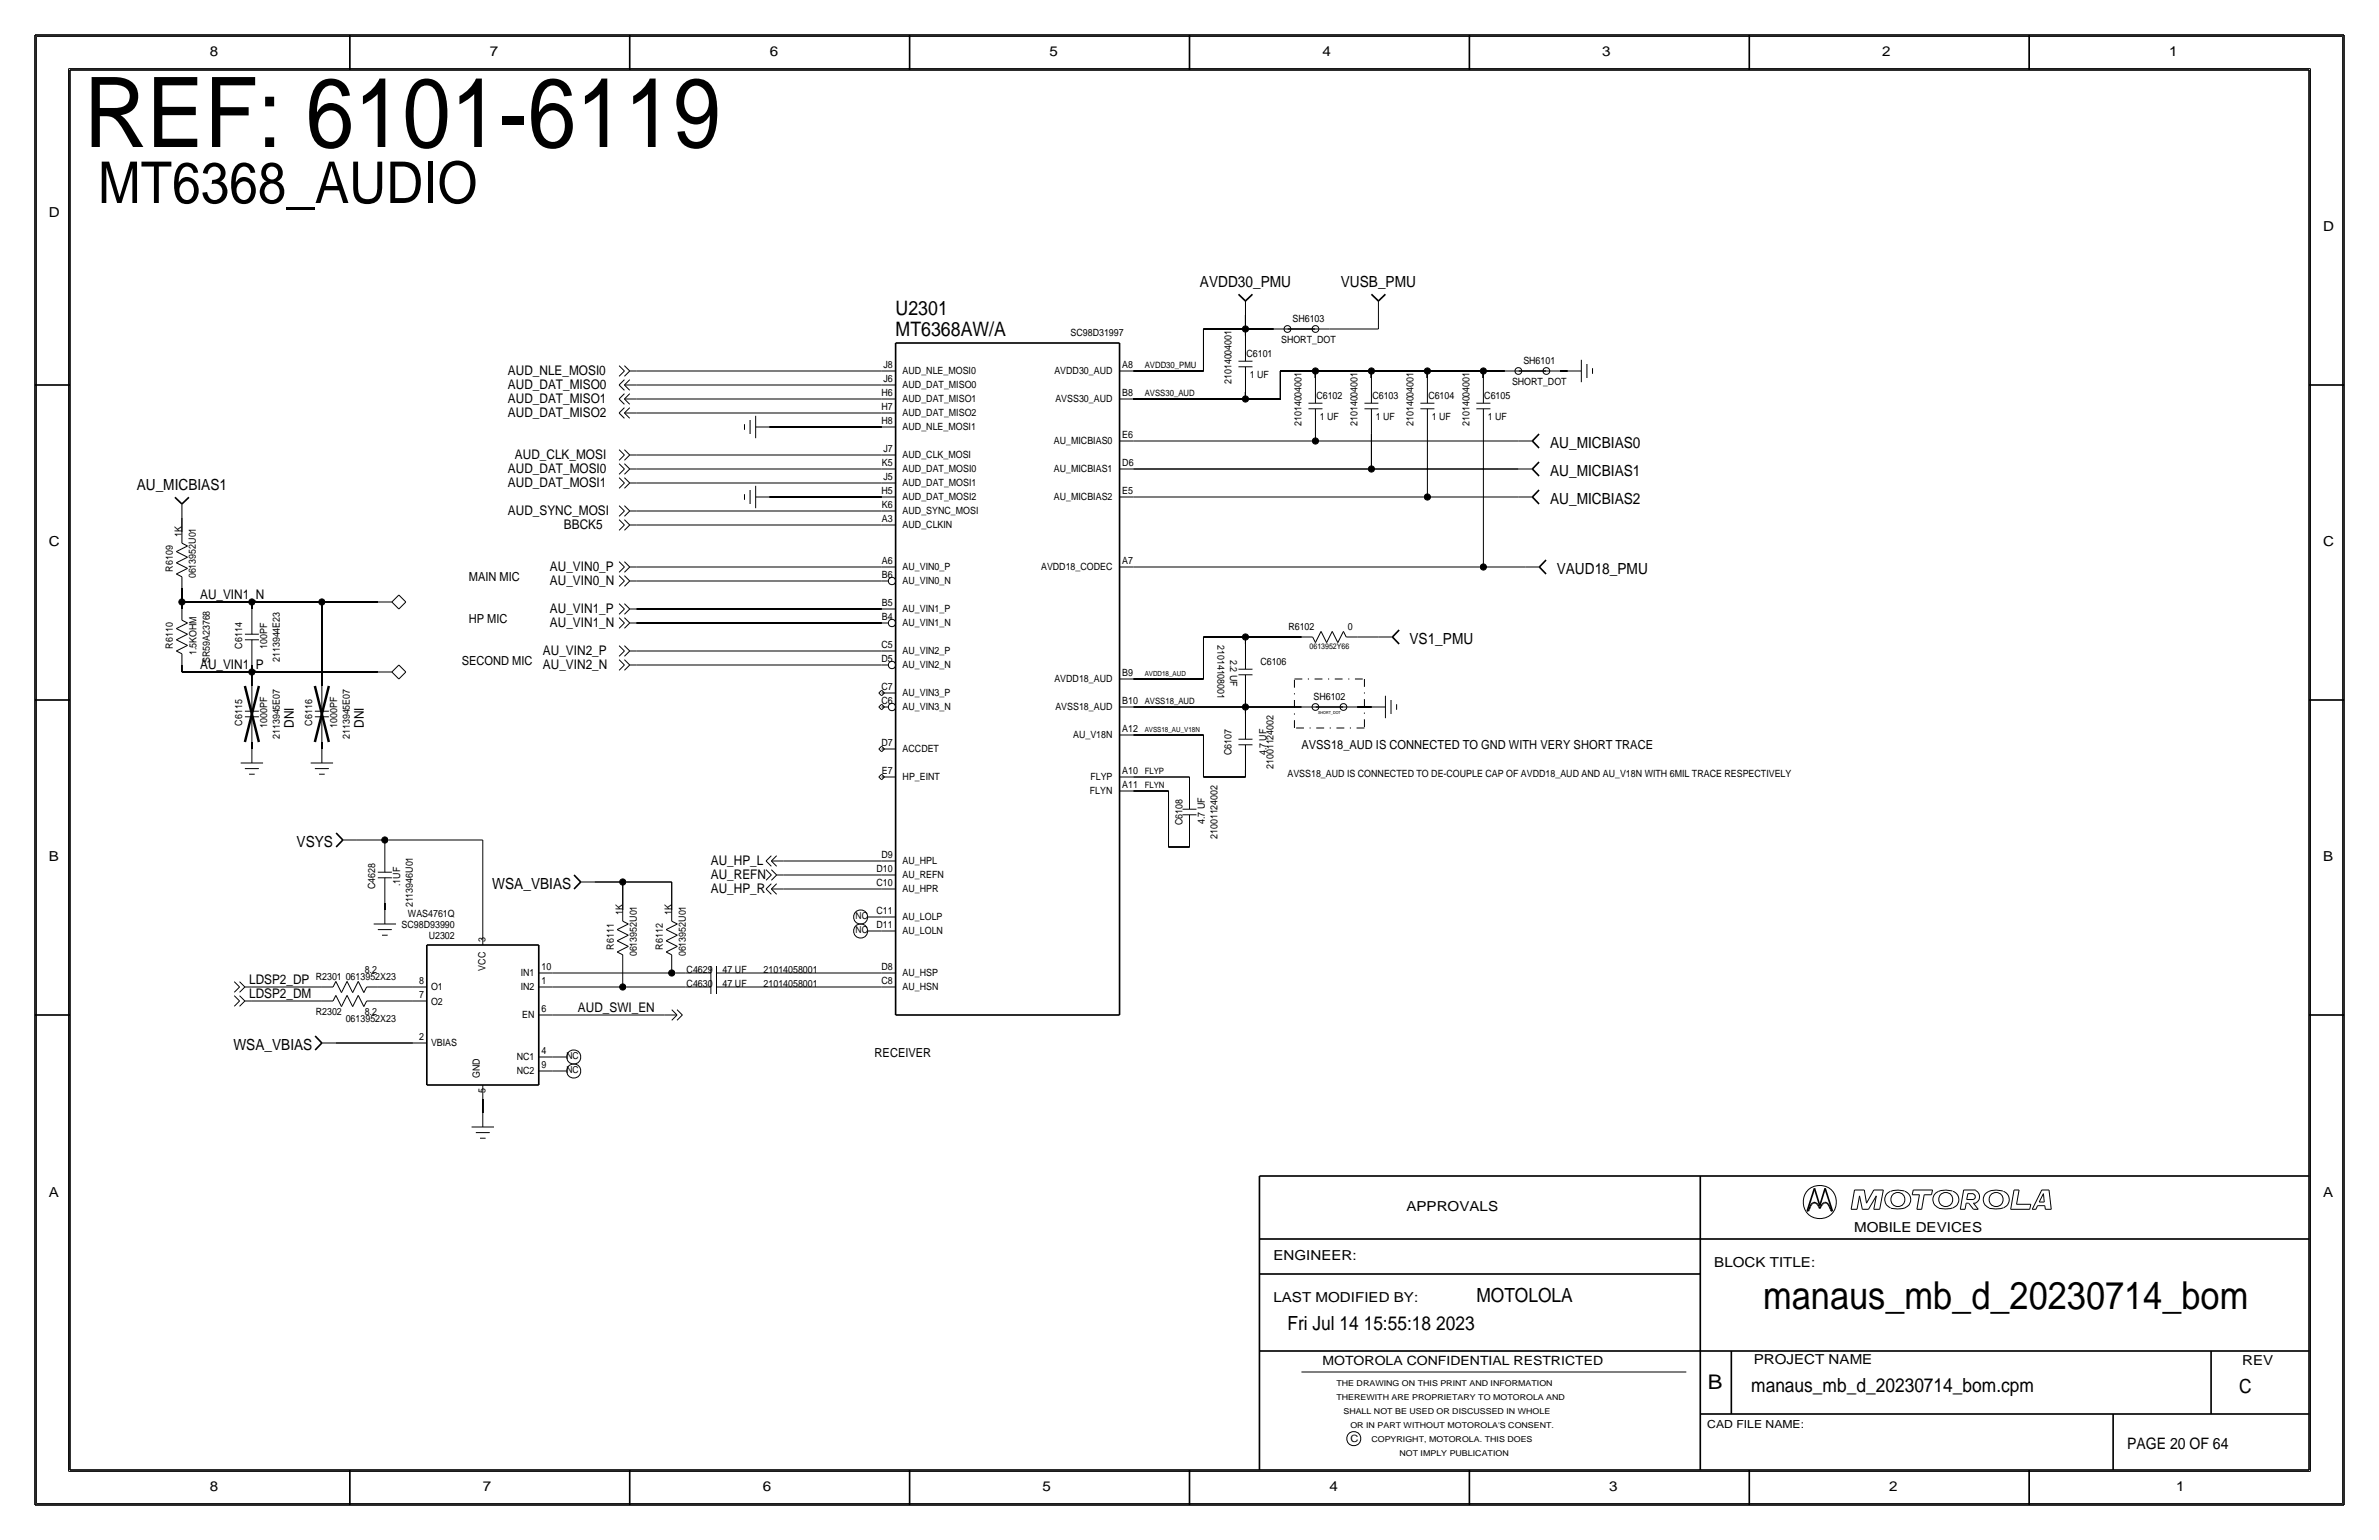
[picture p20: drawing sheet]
<svg xmlns="http://www.w3.org/2000/svg" width="432mm" height="279mm" viewBox="0 0 432 279" stroke-linecap="round" stroke-linejoin="round" font-family="sans-serif">
<defs><g id="words">
<text font-size="17.7" x="15.2" y="26.7">REF: 6101-6119</text>
<text font-size="10.5" x="17.8" y="36.8">MT6368_AUDIO</text>
<text font-size="7" x="320" y="237.5">manaus_mb_d_20230714_bom</text>
<text font-size="3.7" x="310" y="252.1">B</text>
<g font-size="3.6">
<text x="162.6" y="57.2">U2301</text>
<text x="162.6" y="61">MT6368AW/A</text>
</g>
<g font-size="3.5">
<text x="268" y="236.2">MOTOLOLA</text>
<text x="233.7" y="241.3">Fri Jul 14 15:55:18 2023</text>
<text x="317.9" y="252.6">manaus_mb_d_20230714_bom.cpm</text>
<text x="406.4" y="252.7">C</text>
</g>
<text font-size="2.9" x="386.1" y="262.9">PAGE 20 OF 64</text>
<g font-size="2.8">
<text x="217.8" y="52.1">AVDD30_PMU</text>
<text x="243.4" y="52.1">VUSB_PMU</text>
<text x="281.4" y="81.3">AU_MICBIAS0</text>
<text x="24.8" y="88.9">AU_MICBIAS1</text>
<text x="281.4" y="86.4">AU_MICBIAS1</text>
<text x="281.4" y="91.4">AU_MICBIAS2</text>
<text x="282.6" y="104.1">VAUD18_PMU</text>
<text x="255.8" y="116.8">VS1_PMU</text>
<text x="53.8" y="153.7">VSYS</text>
<text x="89.3" y="161.3">WSA_VBIAS</text>
<text x="42.4" y="190.5">WSA_VBIAS</text>
</g>
<g font-size="2.5">
<text x="38.1" y="10.2">8</text>
<text x="88.9" y="10.2">7</text>
<text x="139.7" y="10.2">6</text>
<text x="190.5" y="10.2">5</text>
<text x="240" y="10.2">4</text>
<text x="290.8" y="10.2">3</text>
<text x="341.6" y="10.2">2</text>
<text x="393.7" y="10.2">1</text>
<text x="8.9" y="39.4">D</text>
<text x="421.6" y="41.9">D</text>
<text x="8.9" y="99.1">C</text>
<text x="421.6" y="99.1">C</text>
<text x="8.9" y="156.2">B</text>
<text x="421.6" y="156.2">B</text>
<text x="8.9" y="217.2">A</text>
<text x="255.3" y="219.7">APPROVALS</text>
<text x="421.6" y="217.2">A</text>
<text x="336.5" y="223.5">MOBILE DEVICES</text>
<text x="231.1" y="228.6">ENGINEER:</text>
<text x="311.1" y="229.9">BLOCK TITLE:</text>
<text x="231.1" y="236.2">LAST MODIFIED BY:</text>
<text x="318.3" y="247.5">PROJECT NAME</text>
<text x="407" y="247.6">REV</text>
<text x="38.1" y="270.5">8</text>
<text x="87.6" y="270.5">7</text>
<text x="138.4" y="270.5">6</text>
<text x="189.2" y="270.5">5</text>
<text x="241.3" y="270.5">4</text>
<text x="292.1" y="270.5">3</text>
<text x="342.9" y="270.5">2</text>
<text x="395" y="270.5">1</text>
</g>
<g font-size="2.4">
<text x="92.2" y="68.1">AUD_NLE_MOSI0</text>
<text x="92.2" y="70.6">AUD_DAT_MISO0</text>
<text x="92.2" y="75.7">AUD_DAT_MISO2</text>
<text x="92.2" y="73.2">AUD_DAT_MISO1</text>
<text x="93.5" y="83.3">AUD_CLK_MOSI</text>
<text x="92.2" y="85.9">AUD_DAT_MOSI0</text>
<text x="92.2" y="88.4">AUD_DAT_MOSI1</text>
<text x="92.2" y="93.5">AUD_SYNC_MOSI</text>
<text x="102.4" y="96">BBCK5</text>
<text x="99.8" y="103.6">AU_VIN0_P</text>
<text x="99.8" y="106.2">AU_VIN0_N</text>
<text x="36.3" y="108.7">AU_VIN1_N</text>
<text x="99.8" y="111.3">AU_VIN1_P</text>
<text x="99.8" y="113.8">AU_VIN1_N</text>
<text x="98.6" y="118.9">AU_VIN2_P</text>
<text x="36.3" y="121.4">AU_VIN1_P</text>
<text x="98.6" y="121.4">AU_VIN2_N</text>
<text x="53.3" y="132.1" transform="rotate(-90 53.3 132.1)">DNI</text>
<text x="66" y="132.1" transform="rotate(-90 66 132.1)">DNI</text>
<text x="129" y="157">AU_HP_L</text>
<text x="129" y="159.5">AU_REFN</text>
<text x="129" y="162.1">AU_HP_R</text>
<text x="45.2" y="178.6">LDSP2_DP</text>
<text x="45.2" y="181.1">LDSP2_DM</text>
<text x="104.9" y="183.6">AUD_SWI_EN</text>
</g>
<g font-size="2.3">
<text x="85.1" y="105.4">MAIN MIC</text>
<text x="85.1" y="113">HP MIC</text>
<text x="83.8" y="120.6">SECOND MIC</text>
<text x="236.2" y="135.9">AVSS18_AUD IS CONNECTED TO GND WITH VERY SHORT TRACE</text>
<text x="158.7" y="191.8">RECEIVER</text>
<text x="240" y="247.6">MOTOROLA CONFIDENTIAL RESTRICTED</text>
</g>
<text font-size="2" x="309.9" y="259.1">CAD FILE NAME:</text>
<g font-size="1.8">
<text x="234.6" y="58.4">SH6103</text>
<text x="194.3" y="61">SC98D31997</text>
<text x="226.2" y="64.8">C6101</text>
<text x="232.5" y="62.2">SHORT_DOT</text>
<text x="160" y="71.9">H6</text>
<text x="160.4" y="66.8">J8</text>
<text x="160.4" y="69.3">J6</text>
<text x="163.8" y="70.5">AUD_DAT_MISO0</text>
<text x="163.8" y="67.9">AUD_NLE_MOSI0</text>
<text x="191.4" y="67.9">AVDD30_AUD</text>
<text x="203.7" y="71.9">B8</text>
<text x="203.7" y="66.8">A8</text>
<text x="223.5" y="69.7" transform="rotate(-90 223.5 69.7)">21014004001</text>
<text x="226.9" y="68.6">1 UF</text>
<text x="274.4" y="69.8">SHORT_DOT</text>
<text x="276.5" y="66">SH6101</text>
<text x="160" y="77">H8</text>
<text x="160" y="74.4">H7</text>
<text x="163.8" y="75.5">AUD_DAT_MISO2</text>
<text x="163.8" y="73">AUD_DAT_MISO1</text>
<text x="191.6" y="73">AVSS30_AUD</text>
<text x="236.2" y="77.3" transform="rotate(-90 236.2 77.3)">21014004001</text>
<text x="238.9" y="72.4">C6102</text>
<text x="239.6" y="76.2">1 UF</text>
<text x="246.4" y="77.3" transform="rotate(-90 246.4 77.3)">21014004001</text>
<text x="249.1" y="72.4">C6103</text>
<text x="249.7" y="76.2">1 UF</text>
<text x="256.5" y="77.3" transform="rotate(-90 256.5 77.3)">21014004001</text>
<text x="259.2" y="72.4">C6104</text>
<text x="259.9" y="76.2">1 UF</text>
<text x="266.7" y="77.3" transform="rotate(-90 266.7 77.3)">21014004001</text>
<text x="269.4" y="72.4">C6105</text>
<text x="270" y="76.2">1 UF</text>
<text x="160.4" y="82">J7</text>
<text x="163.8" y="83.2">AUD_CLK_MOSI</text>
<text x="163.8" y="78.1">AUD_NLE_MOSI1</text>
<text x="191.3" y="80.6">AU_MICBIAS0</text>
<text x="203.7" y="79.5">E6</text>
<text x="160" y="89.7">H5</text>
<text x="160.1" y="84.6">K5</text>
<text x="160.4" y="87.1">J5</text>
<text x="163.8" y="88.2">AUD_DAT_MOSI1</text>
<text x="163.8" y="85.7">AUD_DAT_MOSI0</text>
<text x="191.3" y="85.7">AU_MICBIAS1</text>
<text x="203.7" y="89.7">E5</text>
<text x="203.7" y="84.6">D6</text>
<text x="160.1" y="92.2">K6</text>
<text x="160.1" y="94.7">A3</text>
<text x="163.8" y="93.3">AUD_SYNC_MOSI</text>
<text x="163.8" y="90.8">AUD_DAT_MOSI2</text>
<text x="163.8" y="95.9">AUD_CLKIN</text>
<text x="191.3" y="90.8">AU_MICBIAS2</text>
<text x="33" y="97.5" transform="rotate(-90 33 97.5)">1K</text>
<text x="31.4" y="103.7" transform="rotate(-90 31.4 103.7)">R6109</text>
<text x="35.6" y="104.9" transform="rotate(-90 35.6 104.9)">0613952U01</text>
<text x="160.1" y="102.4">A6</text>
<text x="160.1" y="104.9">B6</text>
<text x="163.8" y="106">AU_VIN0_N</text>
<text x="163.8" y="103.5">AU_VIN0_P</text>
<text x="189" y="103.5">AVDD18_CODEC</text>
<text x="203.7" y="102.4">A7</text>
<text x="160.1" y="110">B5</text>
<text x="160.1" y="112.5">B4</text>
<text x="163.8" y="113.6">AU_VIN1_N</text>
<text x="163.8" y="111.1">AU_VIN1_P</text>
<text x="31.4" y="117.7" transform="rotate(-90 31.4 117.7)">R6110</text>
<text x="35.7" y="118.8" transform="rotate(-90 35.7 118.8)">1.5KOHM</text>
<text x="43.9" y="117.7" transform="rotate(-90 43.9 117.7)">C6114</text>
<text x="48.5" y="117.7" transform="rotate(-90 48.5 117.7)">100PF</text>
<text x="160" y="117.6">C5</text>
<text x="163.8" y="118.7">AU_VIN2_P</text>
<text x="221" y="117" transform="rotate(90 221 117)">21014108001</text>
<text x="223.3" y="119.8" transform="rotate(90 223.3 119.8)">2.2 UF</text>
<text x="233.8" y="114.2">R6102</text>
<text x="244.7" y="114.2">0</text>
<text x="38.1" y="120.4" transform="rotate(-90 38.1 120.4)">SR59A23768</text>
<text x="50.8" y="120.1" transform="rotate(-90 50.8 120.1)">2113944E23</text>
<text x="160" y="125.2">C7</text>
<text x="160" y="120.1">D5</text>
<text x="163.8" y="121.3">AU_VIN2_N</text>
<text x="191.4" y="123.8">AVDD18_AUD</text>
<text x="203.7" y="122.7">B9</text>
<text x="228.8" y="120.7">C6106</text>
<text x="43.9" y="131.7" transform="rotate(-90 43.9 131.7)">C6115</text>
<text x="56.6" y="131.7" transform="rotate(-90 56.6 131.7)">C6116</text>
<text x="160" y="127.8">C6</text>
<text x="163.8" y="128.9">AU_VIN3_N</text>
<text x="163.8" y="126.3">AU_VIN3_P</text>
<text x="191.6" y="128.9">AVSS18_AUD</text>
<text x="203.7" y="127.8">B10</text>
<text x="238.4" y="127">SH6102</text>
<text x="48.5" y="132.1" transform="rotate(-90 48.5 132.1)">1000PF</text>
<text x="50.8" y="134.1" transform="rotate(-90 50.8 134.1)">2113945E07</text>
<text x="61.2" y="132.1" transform="rotate(-90 61.2 132.1)">1000PF</text>
<text x="63.5" y="134.1" transform="rotate(-90 63.5 134.1)">2113945E07</text>
<text x="160" y="135.4">D7</text>
<text x="163.8" y="136.5">ACCDET</text>
<text x="194.8" y="134">AU_V18N</text>
<text x="203.7" y="132.8">A12</text>
<text x="223.5" y="137" transform="rotate(-90 223.5 137)">C6107</text>
<text x="229.9" y="137" transform="rotate(-90 229.9 137)">4.7 UF</text>
<text x="160.1" y="140.5">E7</text>
<text x="163.8" y="141.6">HP_EINT</text>
<text x="197.9" y="141.6">FLYP</text>
<text x="203.7" y="140.5">A10</text>
<text x="203.7" y="143">A11</text>
<text x="231.1" y="139.5" transform="rotate(-90 231.1 139.5)">21001124002</text>
<text x="233.7" y="141">AVSS18_AUD IS CONNECTED TO DE-COUPLE CAP OF AVDD18_AUD AND AU_V18N WITH 6MIL TRACE RESPECTIVELY</text>
<text x="197.8" y="144.1">FLYN</text>
<text x="214.6" y="149.7" transform="rotate(-90 214.6 149.7)">C6108</text>
<text x="218.7" y="149.5" transform="rotate(-90 218.7 149.5)">4.7 UF</text>
<text x="160" y="155.7">D9</text>
<text x="221" y="152.2" transform="rotate(-90 221 152.2)">21001124002</text>
<text x="68.1" y="161.4" transform="rotate(-90 68.1 161.4)">C4628</text>
<text x="72.6" y="160.7" transform="rotate(-90 72.6 160.7)">.1UF</text>
<text x="159.1" y="158.2">D10</text>
<text x="159.1" y="160.8">C10</text>
<text x="163.8" y="161.9">AU_HPR</text>
<text x="163.8" y="156.8">AU_HPL</text>
<text x="163.8" y="159.4">AU_REFN</text>
<text x="74.1" y="166.4">WAS4761Q</text>
<text x="74.9" y="164.6" transform="rotate(-90 74.9 164.6)">2113946U01</text>
<text x="113" y="166.1" transform="rotate(-90 113 166.1)">1K</text>
<text x="121.9" y="166.1" transform="rotate(-90 121.9 166.1)">1K</text>
<text x="159.1" y="165.9">C11</text>
<text x="163.8" y="167">AU_LOLP</text>
<text x="72.9" y="168.4">SC98D93990</text>
<text x="77.8" y="170.4">U2302</text>
<text x="88.1" y="170.9" transform="rotate(-90 88.1 170.9)">3</text>
<text x="111.4" y="172.3" transform="rotate(-90 111.4 172.3)">R6111</text>
<text x="115.6" y="173.5" transform="rotate(-90 115.6 173.5)">0613952U01</text>
<text x="120.3" y="172.3" transform="rotate(-90 120.3 172.3)">R6112</text>
<text x="124.5" y="173.5" transform="rotate(-90 124.5 173.5)">0613952U01</text>
<text x="159.1" y="168.4">D11</text>
<text x="163.8" y="169.5">AU_LOLN</text>
<text x="57.3" y="177.8">R2301</text>
<text x="62.7" y="177.8">0613952X23</text>
<text x="66.2" y="176.5">8.2</text>
<text x="76.1" y="178.6">8</text>
<text x="78.2" y="179.6">O1</text>
<text x="88.1" y="176.1" transform="rotate(-90 88.1 176.1)">VCC</text>
<text x="94.5" y="177.1">IN1</text>
<text x="94.5" y="179.7">IN2</text>
<text x="98.3" y="178.6">1</text>
<text x="98.3" y="176">10</text>
<text x="124.6" y="176.5">C4629</text>
<text x="124.6" y="179.1">C4630</text>
<text x="131.2" y="179.1">47 UF</text>
<text x="131.2" y="176.5">47 UF</text>
<text x="138.6" y="179.1">21014058001</text>
<text x="138.6" y="176.5">21014058001</text>
<text x="160" y="176">D8</text>
<text x="160" y="178.6">C8</text>
<text x="163.8" y="179.7">AU_HSN</text>
<text x="163.8" y="177.1">AU_HSP</text>
<text x="57.3" y="184.2">R2302</text>
<text x="62.7" y="185.4">0613952X23</text>
<text x="66.2" y="184.1">8.2</text>
<text x="76.1" y="181.1">7</text>
<text x="78.2" y="182.3">O2</text>
<text x="94.8" y="184.7">EN</text>
<text x="98.3" y="183.7">6</text>
<text x="76.1" y="188.7">2</text>
<text x="78.2" y="189.7">VBIAS</text>
<text x="98.3" y="191.3">4</text>
<text x="87.1" y="195.6" transform="rotate(-90 87.1 195.6)">GND</text>
<text x="93.8" y="192.3">NC1</text>
<text x="93.8" y="194.8">NC2</text>
<text x="98.3" y="193.8">9</text>
<text x="88.1" y="198.3" transform="rotate(-90 88.1 198.3)">5</text>
<text x="245.1" y="261.6">C</text>
</g>
<g font-size="1.7">
<text x="155.3" y="166.8">NC</text>
<text x="155.3" y="169.3">NC</text>
<text x="102.8" y="194.7">NC</text>
<text x="102.8" y="192.2">NC</text>
</g>
<g font-size="1.6">
<text x="207.8" y="66.8">AVDD30_PMU</text>
<text x="207.8" y="71.9">AVSS30_AUD</text>
<text x="207.8" y="127.8">AVSS18_AUD</text>
<text x="207.8" y="143">FLYN</text>
<text x="207.8" y="140.5">FLYP</text>
</g>
<g font-size="1.5">
<text x="242.6" y="251.5">THE DRAWING ON THIS PRINT AND INFORMATION</text>
<text x="242.6" y="254">THEREWITH ARE PROPRIETARY TO MOTOROLA AND</text>
<text x="243.8" y="256.5">SHALL NOT BE USED OR DISCUSSED IN WHOLE</text>
<text x="245.1" y="259.1">OR IN PART WITHOUT MOTOROLA'S CONSENT.</text>
<text x="248.9" y="261.6">COPYRIGHT, MOTOROLA. THIS DOES</text>
<text x="254" y="264.2">NOT IMPLY PUBLICATION</text>
</g>
<text font-size="1.4" x="237.7" y="117.8">0613952Y66</text>
<g font-size="1.3">
<text x="207.8" y="122.7">AVDD18_AUD</text>
<text x="207.8" y="132.8">AVSS18_AU_V18N</text>
</g>
<text font-size=".8" x="239.2" y="129.5">SHORT_DOT</text>
</g></defs>
<!-- layer: Nets -->
<g fill="none" stroke="#000" stroke-width=".18">
<path d="M218.4 59.7h7.7zM218.4 59.7v7.6zM226.1 59.7v1.3zM226.1 57.2v2.5zM226.1 59.7h5zM241.3 59.7h8.9zM250.2 57.2v2.5zM115.6 74.9h44.4zM115.6 72.4h44.4zM115.6 69.8h44.4zM115.6 67.3h44.4zM139.7 77.5h20.3z"/>
<path d="M205.7 67.3h12.7zM205.7 72.4h20.4zM226.1 71.1v1.3zM226.1 72.4h6.3zM232.4 67.3h6.4zM232.4 67.3v5.1zM238.8 78.7v1.3zM238.8 67.3v1.3zM238.8 67.3h10.1zM248.9 78.7v6.4zM248.9 67.3v1.3zM248.9 67.3h10.2z"/>
<path d="M259.1 78.7v11.5zM259.1 67.3v1.3zM259.1 67.3h10.1zM269.2 78.7v24.2zM269.2 67.3h3.8zM269.2 67.3v1.3zM283.2 67.3h1.3zM33 94v2.5zM115.6 95.2h44.4zM115.6 92.7h44.4zM115.6 87.6h44.4zM115.6 85.1h44.4z"/>
<path d="M115.6 82.5h44.4zM139.7 90.2h20.3zM205.7 85.1h43.2zM205.7 80h33.1zM205.7 90.2h53.4zM238.8 80h36.8zM248.9 85.1h26.7zM259.1 90.2h16.5zM33 109.2v1.3zM33 106.7v2.5zM33 109.2h12.7zM45.7 109.2v1.3z"/>
<path d="M45.7 109.2h12.7zM58.4 109.2v15.3zM58.4 109.2h10.2zM115.6 113h44.4zM115.6 110.5h44.4zM115.6 118.1h44.4zM115.6 105.4h44.4zM115.6 102.9h44.4zM205.7 102.9h63.5zM218.4 115.6v7.6zM218.4 115.6h7.7zM226.1 115.6v1.2z"/>
<path d="M226.1 115.6h10.1zM246.4 115.6h3.8zM269.2 102.9h7.7zM33 120.7v1.2zM33 121.9h12.7zM45.7 134.6v1.3zM45.7 121.9v2.6zM45.7 120.7v1.2zM45.7 121.9h22.9zM58.4 134.6v1.3zM115.6 120.7h44.4zM205.7 123.2h12.7z"/>
<path d="M205.7 133.3h12.7zM205.7 128.3h20.4zM218.4 133.3v7.7zM226.1 139.7v1.3zM226.1 127v1.3zM226.1 128.3v1.2zM226.1 128.3h10.1zM246.4 128.3h2.5zM64.8 152.4h5zM69.8 152.4v1.3zM69.8 152.4h17.8zM87.6 152.4v16.5z"/>
<path d="M142.2 156.2h17.8zM142.2 158.8h17.8zM205.7 141h10.2zM205.7 143.5h6.4zM212.1 143.5v10.2zM212.1 153.7h3.8zM215.9 141v1.2zM215.9 152.4v1.3zM218.4 141h7.7zM45.7 179.1h12.7zM68.6 179.1h6.3zM69.8 163.8v1.3z"/>
<path d="M100.3 179.1h12.7zM100.3 176.5h21.6zM107.9 160h5.1zM113 160v5.1zM113 160h8.9zM113 175.3v3.8zM113 179.1h11.5zM121.9 160v5.1zM121.9 176.5h2.6zM121.9 175.3v1.2zM134.6 176.5h25.4zM134.6 179.1h25.4z"/>
<path d="M142.2 161.3h17.8zM45.7 181.6h12.7zM61 189.2h13.9zM68.6 181.6h6.3zM87.6 199.4v2.5zM100.3 184.1h20.3z"/>
</g>
<path d="M234.9 132.1v-8.9M234.9 123.2h12.7M247.6 132.1h-12.7M247.6 123.2v8.9" fill="none" stroke="#000" stroke-width=".18" stroke-dasharray="1.4 1 .2 1" stroke-linecap="butt"/>
<g fill="#000" stroke="#000" stroke-width=".18">
<circle cx="226.1" cy="59.7" r=".56"/>
<circle cx="226.1" cy="72.4" r=".56"/>
<circle cx="238.8" cy="67.3" r=".56"/>
<circle cx="248.9" cy="67.3" r=".56"/>
<circle cx="259.1" cy="67.3" r=".56"/>
<circle cx="269.2" cy="67.3" r=".56"/>
<circle cx="238.8" cy="80" r=".56"/>
<circle cx="248.9" cy="85.1" r=".56"/>
<circle cx="259.1" cy="90.2" r=".56"/>
<circle cx="33" cy="109.2" r=".56"/>
<circle cx="45.7" cy="109.2" r=".56"/>
<circle cx="58.4" cy="109.2" r=".56"/>
<circle cx="226.1" cy="115.6" r=".56"/>
<circle cx="269.2" cy="102.9" r=".56"/>
<circle cx="45.7" cy="121.9" r=".56"/>
<circle cx="226.1" cy="128.3" r=".56"/>
<circle cx="69.8" cy="152.4" r=".56"/>
<circle cx="113" cy="179.1" r=".56"/>
<circle cx="113" cy="160" r=".56"/>
<circle cx="121.9" cy="176.5" r=".56"/>
</g>
<!-- layer: Components -->
<g fill="none" stroke="#000" stroke-width=".18">
<path d="M226.1 54.6v2.6zM231.1 59.7h2.6zM238.8 59.7h2.5zM250.2 54.6v2.6zM112.4 66.3l.9 1zM112.4 72.4l.9 1zM112.4 69.8l.9-.9zM112.4 69.8l.9 1zM112.4 74.9l.9 1zM113.3 67.3l-.9 1zM113.3 66.3l1 1zM113.3 71.4l-.9 1z"/>
<path d="M113.3 72.4h2.3zM113.3 72.4l1-1zM113.3 72.4l1 1zM113.3 69.8h2.3zM113.3 69.8l1-.9zM113.3 69.8l1 1zM113.3 74l-.9 .9zM113.3 74.9h2.3zM113.3 74.9l1-.9zM113.3 74.9l1 1zM114.3 67.3l-1 1zM114.3 67.3h1.3z"/>
<path d="M135.1 77v1zM136.1 76.2v2.5zM137.2 77.5h2.5zM137.2 75.4v4.1zM160 77.5h2.6zM160 74.9h2.6zM160 72.4h2.6zM160 69.8h2.6zM160 67.3h2.6zM203.2 72.4h2.5zM203.2 67.3h2.5zM224.8 65.5h2.5z"/>
<path d="M224.8 66.5h2.5zM226.1 66.5v4.6zM226.1 61v4.5zM237.5 73.2h2.5zM237.5 74.2h2.5zM238.8 74.2v4.5zM238.8 68.6v4.6zM247.6 73.2h2.6zM247.6 74.2h2.6zM248.9 74.2v4.5zM248.9 68.6v4.6zM257.8 73.2h2.5z"/>
<path d="M257.8 74.2h2.5zM259.1 74.2v4.5zM259.1 68.6v4.6zM268 73.2h2.5zM268 74.2h2.5zM269.2 74.2v4.5zM269.2 68.6v4.6zM273 67.3h2.6zM280.7 67.3h2.5zM284.5 67.3h2.5zM287 65.3v4zM288 66v2.6z"/>
<path d="M289.1 66.8v1zM33 91.4v2.6zM33 96.5v2.1zM33 98.6l1 .5zM112.4 81.6l.9 .9zM112.4 84.1l.9 1zM112.4 86.7l.9 .9zM112.4 91.7l.9 1zM112.4 94.3l.9 .9zM113.3 82.5l-.9 1zM113.3 81.6l1 .9zM113.3 85.1l-.9 1z"/>
<path d="M113.3 84.1l1 1zM113.3 87.6l-.9 1zM113.3 86.7l1 .9zM113.3 88.6l1-1zM113.3 92.7l-.9 1zM113.3 91.7l1 1zM113.3 95.2l-.9 1zM113.3 94.3l1 .9zM114.3 82.5l-1 1zM114.3 82.5h1.3zM114.3 85.1l-1 1zM114.3 85.1h1.3z"/>
<path d="M114.3 87.6h1.3zM114.3 92.7l-1 1zM114.3 92.7h1.3zM114.3 95.2l-1 1zM114.3 95.2h1.3zM135.1 89.7v1zM136.1 88.9v2.5zM137.2 90.2h2.5zM137.2 88.1v4.1zM160 95.2h2.6zM160 92.7h2.6zM160 90.2h2.6z"/>
<path d="M160 87.6h2.6zM160 85.1h2.6zM160 82.5h2.6zM203.2 90.2h2.5zM203.2 85.1h2.5zM203.2 80h2.5zM275.6 80h2.5zM275.6 85.1h2.5zM275.6 90.2h2.5zM32 118.1l1 .5zM32 118.1l2-1zM32 116.1l2 1z"/>
<path d="M32 116.1l2-1zM32 114l2 1.1zM32 114l2-1zM32 104.1l1 .5zM32 104.1l2-1zM32 102.1l2 1zM32 102.1l2-1zM32 100.1l2 1zM32 100.1l2-1zM33 110.5v2zM33 118.6v2.1zM33 112.5l1 .5z"/>
<path d="M33 104.6v2.1zM44.4 115.1h2.6zM44.4 116.1h2.6zM45.7 116.1v4.6zM45.7 110.5v4.6zM68.6 109.2h2.5zM71.1 109.2l1.3 1.3zM71.1 109.2l1.3-1.3zM72.4 107.9l1.3 1.3zM73.7 109.2l-1.3 1.3zM112.4 112.1l.9 .9zM112.4 109.5l.9 1z"/>
<path d="M112.4 101.9l.9 1zM112.4 104.4l.9 1zM112.4 117.1l.9 1zM112.4 119.7l.9 1zM113.3 113l-.9 1zM113.3 112.1l1 .9zM113.3 114l1-1zM113.3 110.5l-.9 1zM113.3 109.5l1 1zM113.3 111.5l1-1zM113.3 102.9l-.9 .9zM113.3 101.9l1 1z"/>
<path d="M113.3 103.8l1-.9zM113.3 105.4l-.9 1zM113.3 104.4l1 1zM113.3 118.1l-.9 1zM113.3 117.1l1 1zM113.3 119.7l1 1zM114.3 113h1.3zM114.3 110.5h1.3zM114.3 102.9h1.3zM114.3 105.4l-1 1zM114.3 105.4h1.3zM114.3 118.1l-1 1z"/>
<path d="M114.3 118.1h1.3zM160 118.1h2.6zM160 113h1.2zM160 110.5h2.6zM160 105.4h1.2zM160 102.9h2.6zM203.2 102.9h2.5zM226.1 116.8v4.6zM236.2 115.6h2.1zM238.3 115.6l.5 1zM239.8 114.6l-1 2zM239.8 114.6l1 2z"/>
<path d="M241.8 114.6l-1 2zM241.8 114.6l1 2zM243.8 114.6l-1 2zM243.8 114.6l.5 1zM244.3 115.6h2.1zM250.2 115.6h2.5zM276.9 102.9h2.5zM43.7 138.4h4.1zM44.4 129h2.6zM44.4 130h2.6zM44.4 139.4h2.6zM45.7 130v4.6z"/>
<path d="M45.7 124.5v4.5zM45.7 135.9v2.5zM56.4 138.4h4.1zM57.1 129h2.6zM57.1 130h2.6zM57.1 139.4h2.6zM58.4 130v4.6zM58.4 124.5v4.5zM58.4 135.9v2.5zM68.6 121.9h2.5zM71.1 121.9l1.3 1.3zM71.1 121.9l1.3-1.2z"/>
<path d="M72.4 120.7l1.3 1.2zM73.7 121.9l-1.3 1.3zM113.3 120.7l-.9 .9zM114.3 120.7l-1 .9zM114.3 120.7h1.3zM159.5 135.9l.5-.5zM159.5 135.9l.5 .5zM159.5 128.3l.5-.5zM159.5 128.3l.5 .5zM159.5 125.7l.5-.5zM159.5 125.7l.5 .5zM160 135.9h2.6z"/>
<path d="M160 128.3h1.2zM160 125.7h2.6zM160 120.7h1.2zM160 135.4l.5 .5zM160 127.8l.5 .5zM160 125.2l.5 .5zM160.5 135.9l-.5 .5zM160.5 128.3l-.5 .5zM160.5 125.7l-.5 .5zM203.2 133.3h2.5zM203.2 128.3h2.5zM203.2 123.2h2.5z"/>
<path d="M224.8 122.4h2.5zM224.8 121.4h2.5zM224.8 134.1h2.5zM224.8 135.1h2.5zM226.1 122.4v4.6zM226.1 135.1v4.6zM226.1 129.5v4.6zM236.2 128.3h2.6zM243.8 128.3h2.6zM248.9 128.3h2.6zM251.5 126.2v4.1zM252.5 127v2.5z"/>
<path d="M253.5 127.8v1zM45.2 140.5h1zM57.9 140.5h1zM62.2 152.4h2.6zM68.6 159.3h2.5zM68.6 158.2h2.5zM69.8 153.7v4.5zM69.8 159.3v4.5zM139 156.2l1-1zM139 156.2l1 1zM139 157.8l1 1zM140 156.2h2.2z"/>
<path d="M140 156.2l1-1zM140 156.2l1 1zM140 158.8l-1 .9zM140 157.8l1 1zM141 158.8l-1 .9zM141 158.8h1.2zM159.5 141l.5-.5zM159.5 141l.5 .5zM160 158.8h2.6zM160 156.2h2.6zM160 141h2.6zM160 140.5l.5 .5z"/>
<path d="M160.5 141l-.5 .5zM203.2 143.5h2.5zM203.2 141h2.5zM214.6 146.8h2.6zM214.6 147.8h2.6zM215.9 147.8v4.6zM215.9 142.2v4.6zM42.5 178.1l1 1zM43.5 179.1l-1 .9zM43.5 178.1l.9 1zM44.4 179.1h1.3zM58.4 179.1h2.1z"/>
<path d="M61 178.1l-.5 1zM61 178.1l1 2zM63 178.1l-1 2zM63 178.1l1 2zM65 178.1l-1 2zM65 178.1l1 2zM66.5 179.1h2.1zM66.5 179.1l-.5 1zM67.8 167.6h4.1zM68.6 168.7h2.5zM69.3 169.7h1.1zM69.8 165.1v2.5z"/>
<path d="M74.9 179.1h2.6zM87.6 168.9v2.5zM97.8 176.5h2.5zM97.8 179.1h2.5zM105.4 160h2.5zM112 172.7l1 .5zM112 172.7l2-1zM112 170.7l2 1zM112 170.7l2-1zM112 168.7l2 1zM112 168.7l2-1.1zM113 165.1v2z"/>
<path d="M113 173.2v2.1zM113 167.1l1 .5zM120.9 172.7l1 .5zM120.9 172.7l2-1zM120.9 170.7l2 1zM120.9 170.7l2-1zM120.9 168.7l2 1zM120.9 168.7l2-1.1zM121.9 165.1v2zM121.9 173.2v2.1zM121.9 167.1l1 .5zM124.5 179.1h4.5z"/>
<path d="M124.5 176.5h4.5zM129 177.8v2.5zM129 175.3v2.5zM130 179.1h4.6zM130 177.8v2.5zM130 176.5h4.6zM130 175.3v2.5zM139 161.3l1-1zM139 161.3l1 1zM140 161.3h2.2zM140 161.3l1 1zM141 160.3l-1 1z"/>
<path d="M157.5 166.4h2.5zM157.5 168.9h2.5zM160 179.1h2.6zM160 176.5h2.6zM160 168.9h2.6zM160 166.4h2.6zM160 161.3h2.6zM42.5 180.6l1 1zM43.5 181.6l-1 1zM43.5 180.6l.9 1zM43.5 180l.9-.9zM44.4 181.6l-.9 1z"/>
<path d="M44.4 181.6h1.3zM58.4 189.2h2.6zM58.4 181.6h2.1zM61 180.6l-.5 1zM61 180.6l1 2zM63 180.6l-1 2zM63 180.6l1 2zM65 180.6l-1 2zM65 180.6l1 2zM66.5 181.6h2.1zM66.5 181.6l-.5 1zM74.9 181.6h2.6z"/>
<path d="M74.9 189.2h2.6zM87.6 196.8v2.6zM97.8 194.3h2.5zM97.8 184.1h2.5zM97.8 191.8h2.5zM100.3 194.3h2.6zM100.3 191.8h2.6zM120.6 184.1h2.3zM121.9 183.2l1 .9zM121.9 185.1l1-1zM122.9 183.2l1 .9zM123.9 184.1l-1 1z"/>
<path d="M85.6 204.5h4.1zM86.4 205.5h2.5zM87.1 206.5h1zM87.6 201.9v2.6z"/>
<circle cx="233.7" cy="59.7" r=".61"/>
<circle cx="238.8" cy="59.7" r=".61"/>
<circle cx="275.6" cy="67.3" r=".61"/>
<circle cx="280.7" cy="67.3" r=".61"/>
<circle cx="161.9" cy="113" r=".67"/>
<circle cx="161.9" cy="105.4" r=".67"/>
<circle cx="161.9" cy="128.3" r=".67"/>
<circle cx="161.9" cy="120.7" r=".67"/>
<circle cx="238.8" cy="128.3" r=".61"/>
<circle cx="243.8" cy="128.3" r=".61"/>
<circle cx="156.2" cy="166.4" r="1.28"/>
<circle cx="156.2" cy="168.9" r="1.28"/>
<circle cx="104.1" cy="194.3" r="1.28"/>
<circle cx="104.1" cy="191.8" r="1.28"/>
</g>
<path d="M44.4 124.5l2.6 10.1zM47 124.5l-2.6 10.1zM57.1 124.5l2.6 10.1zM59.7 124.5l-2.6 10.1z" fill="none" stroke="#000" stroke-width=".45"/>
<g fill="none" stroke="#000" stroke-width=".3">
<path d="M224.8 53.4l1.3 1.2zM226.1 54.6l1.2-1.2zM233.7 59.7h5.1zM248.9 53.4l1.3 1.2zM250.2 54.6l1.3-1.2zM162.6 62.2h40.6zM162.6 62.2v121.9zM203.2 62.2v121.9zM275.6 67.3h5.1zM279.3 78.7l-1.2 1.3zM31.7 90.2l1.3 1.2zM33 91.4l1.3-1.2z"/>
<path d="M278.1 80l1.2 1.3zM278.1 85.1l1.2 1.3zM278.1 90.2l1.2 1.2zM279.3 83.8l-1.2 1.3zM279.3 88.9l-1.2 1.3zM252.7 115.6l1.2 1.2zM253.9 114.3l-1.2 1.3zM279.4 102.9l1.2 1.2zM280.6 101.6l-1.2 1.3zM238.8 128.3h5zM61 151.1l1.2 1.3zM62.2 152.4l-1.2 1.3z"/>
<path d="M104.2 158.8l1.2 1.2zM77.5 171.4v25.4zM77.5 171.4h20.3zM97.8 171.4v25.4zM105.4 160l-1.2 1.3zM57.2 188l1.2 1.2zM58.4 189.2l-1.2 1.3zM77.5 196.8h20.3zM162.6 184.1h40.6z"/>
</g>
<!-- layer: Page Border and Title Block -->
<g fill="none" stroke="#000" stroke-width=".3">
<path d="M6.3 6.4h419.1zM6.3 6.4v266.6zM12.7 12.7h406.4zM12.7 12.7v254zM63.5 6.4v6.3zM114.3 6.4v6.3zM165.1 6.4v6.3zM215.9 6.4v6.3zM266.7 6.4v6.3zM317.5 6.4v6.3zM368.3 6.4v6.3zM419.1 12.7v254z"/>
<path d="M425.4 6.4v266.6zM6.3 69.8h6.4zM419.1 69.8h6.3zM6.3 127h6.4zM419.1 127h6.3zM6.3 184.1h6.4zM419.1 184.1h6.3zM228.6 213.4v53.3zM228.6 213.4h190.5zM308.6 213.4v53.3zM328 219.7h.2zM328.4 219.4l-.2 .3z"/>
<path d="M328.6 218.8l-.2 .6zM328.8 218.5l-.2 .3zM329 218.3l.2-.1zM329 218.3l-.2 .2zM329.2 218.2h.2zM329.3 215.6l1 3.1zM329.3 215.6l-1.3 4.1zM329.4 218.2l.2 .1zM329.6 218.3l.3 .2zM329.9 218.5l.2 .3zM330.1 218.8l.2 .5zM330.5 218.8l-.2 .5z"/>
<path d="M330.8 218.5l-.3 .3zM331 218.3l-.2 .2zM331 218.3l.2-.1zM331.2 218.2h.2zM331.3 215.6l1.3 4.1zM331.3 215.6l-1 3.1zM331.4 218.2l.2 .1zM331.6 218.3l.2 .2zM331.8 218.5l.2 .3zM332 218.8l.3 .6zM332.3 219.4l.1 .3zM332.4 219.7h.2z"/>
<path d="M228.6 224.8h190.5zM228.6 231.1h80zM228.6 245.1h190.5zM308.6 256.5h110.5zM314.2 245.1v11.4zM383.5 256.5v10.2zM401.3 245.1v11.4zM6.3 273h419.1zM12.7 266.7h406.4zM63.5 266.7v6.3zM114.3 266.7v6.3zM165.1 266.7v6.3z"/>
<path d="M215.9 266.7v6.3zM266.7 266.7v6.3zM317.5 266.7v6.3zM368.3 266.7v6.3z"/>
</g>
<g fill="none" stroke="#000" stroke-width=".18">
<path d="M6.6 6.6h418.6zM6.6 6.6v266.2zM12.4 12.4h407zM12.4 12.4v254.6zM419.4 12.4v254.6zM425.2 6.6v266.2zM336 219.4h1.1zM336.6 215.9h1.8zM336.6 215.9l-.6 3.5zM337.5 217l-.4 2.4zM337.5 217l.5 2.4zM338 219.4h1.1z"/>
<path d="M338.4 215.9l.4 2.4zM340.1 215.9l-1.3 2.4zM340.1 215.9h1.7zM340.1 219.4h1.1zM340.6 217l-.5 2.4zM340.6 217l-1.5 2.4zM341.8 215.9l-.6 3.5zM343.1 216.2a1.6 1.6 0 0 0-1 1.5 1.6 1.6 0 0 0 1.1 1.5M345.7 216.1h-.2a4 4 0 0 0-2.3 .1M345.7 216.2a1.59 1.59 0 0 1 1.1 1.5 1.59 1.59 0 0 1-1.1 1.5 5.1 5.1 0 0 1-2.5 0M347.1 216.8h1.3zM347.3 215.9l-.2 .9z"/>
<path d="M347.3 215.9h3.5zM347.9 219.4h.9zM348.4 216.8l-.5 2.6zM349.2 216.8l-.4 2.6zM349.2 216.8h1.4zM350.8 215.9l-.2 .9zM354.4 216.1a3.1 3.1 0 0 0-3.3 .7 1.62 1.62 0 0 0 .8 2.4M354.4 219.2a5.1 5.1 0 0 1-2.5 0M354.5 216.2a1.59 1.59 0 0 1 1 1.5 1.59 1.59 0 0 1-1 1.5M355.8 219.4h.9zM356.4 215.9l-.6 3.5zM356.4 215.9h2.2z"/>
<path d="M356.9 218.3h.4zM356.9 218.3l-.2 1.1zM357 217.6h1.2zM357.2 216.6l-.2 1zM357.2 216.6h1zM357.3 218.3l.9 1.1zM358.1 216.7a.5 .5 0 0 1 .4 .4 .5 .5 0 0 1-.4 .5M358.2 219.4h.9zM358.2 218.3l.9 1.1zM358.2 218.3h.4zM358.5 216a1.24 1.24 0 0 1 .8 1.1 1.24 1.24 0 0 1-.8 1.2M363.5 216.1a3.1 3.1 0 0 0-3.3 .7 1.62 1.62 0 0 0 .8 2.4"/>
<path d="M363.6 219.2a5.1 5.1 0 0 1-2.6 0M363.6 216.2a1.59 1.59 0 0 1 1.1 1.5 1.59 1.59 0 0 1-1.1 1.5M364.9 219.4h3.5zM365.6 215.9l-.7 3.5zM365.6 215.9h.9zM366 218.5h2.6zM366.5 215.9l-.5 2.6zM368.6 218.5l-.2 .9zM368.9 219.4h.6zM369.8 218.7l-.3 .7zM369.8 218.7h1.3zM370.1 218.1h.9z"/>
<path d="M370.6 215.9l-1.7 3.5zM370.6 215.9h1.3zM370.9 216.6l-.8 1.5zM370.9 216.6l.1 1.5zM371.1 218.7l.1 .7zM371.2 219.4h1.1zM371.9 215.9l.4 3.5zM236.2 248.9h69.9zM6.6 272.8h418.6zM12.4 267h407z"/>
<circle cx="330.3" cy="218.1" r="3"/>
<circle cx="344.5" cy="217.6" r="1.28"/>
<circle cx="353.2" cy="217.6" r="1.28"/>
<circle cx="362.3" cy="217.6" r="1.28"/>
<circle cx="245.7" cy="261" r="1.28"/>
</g>
<use href="#words"/>
</svg>
